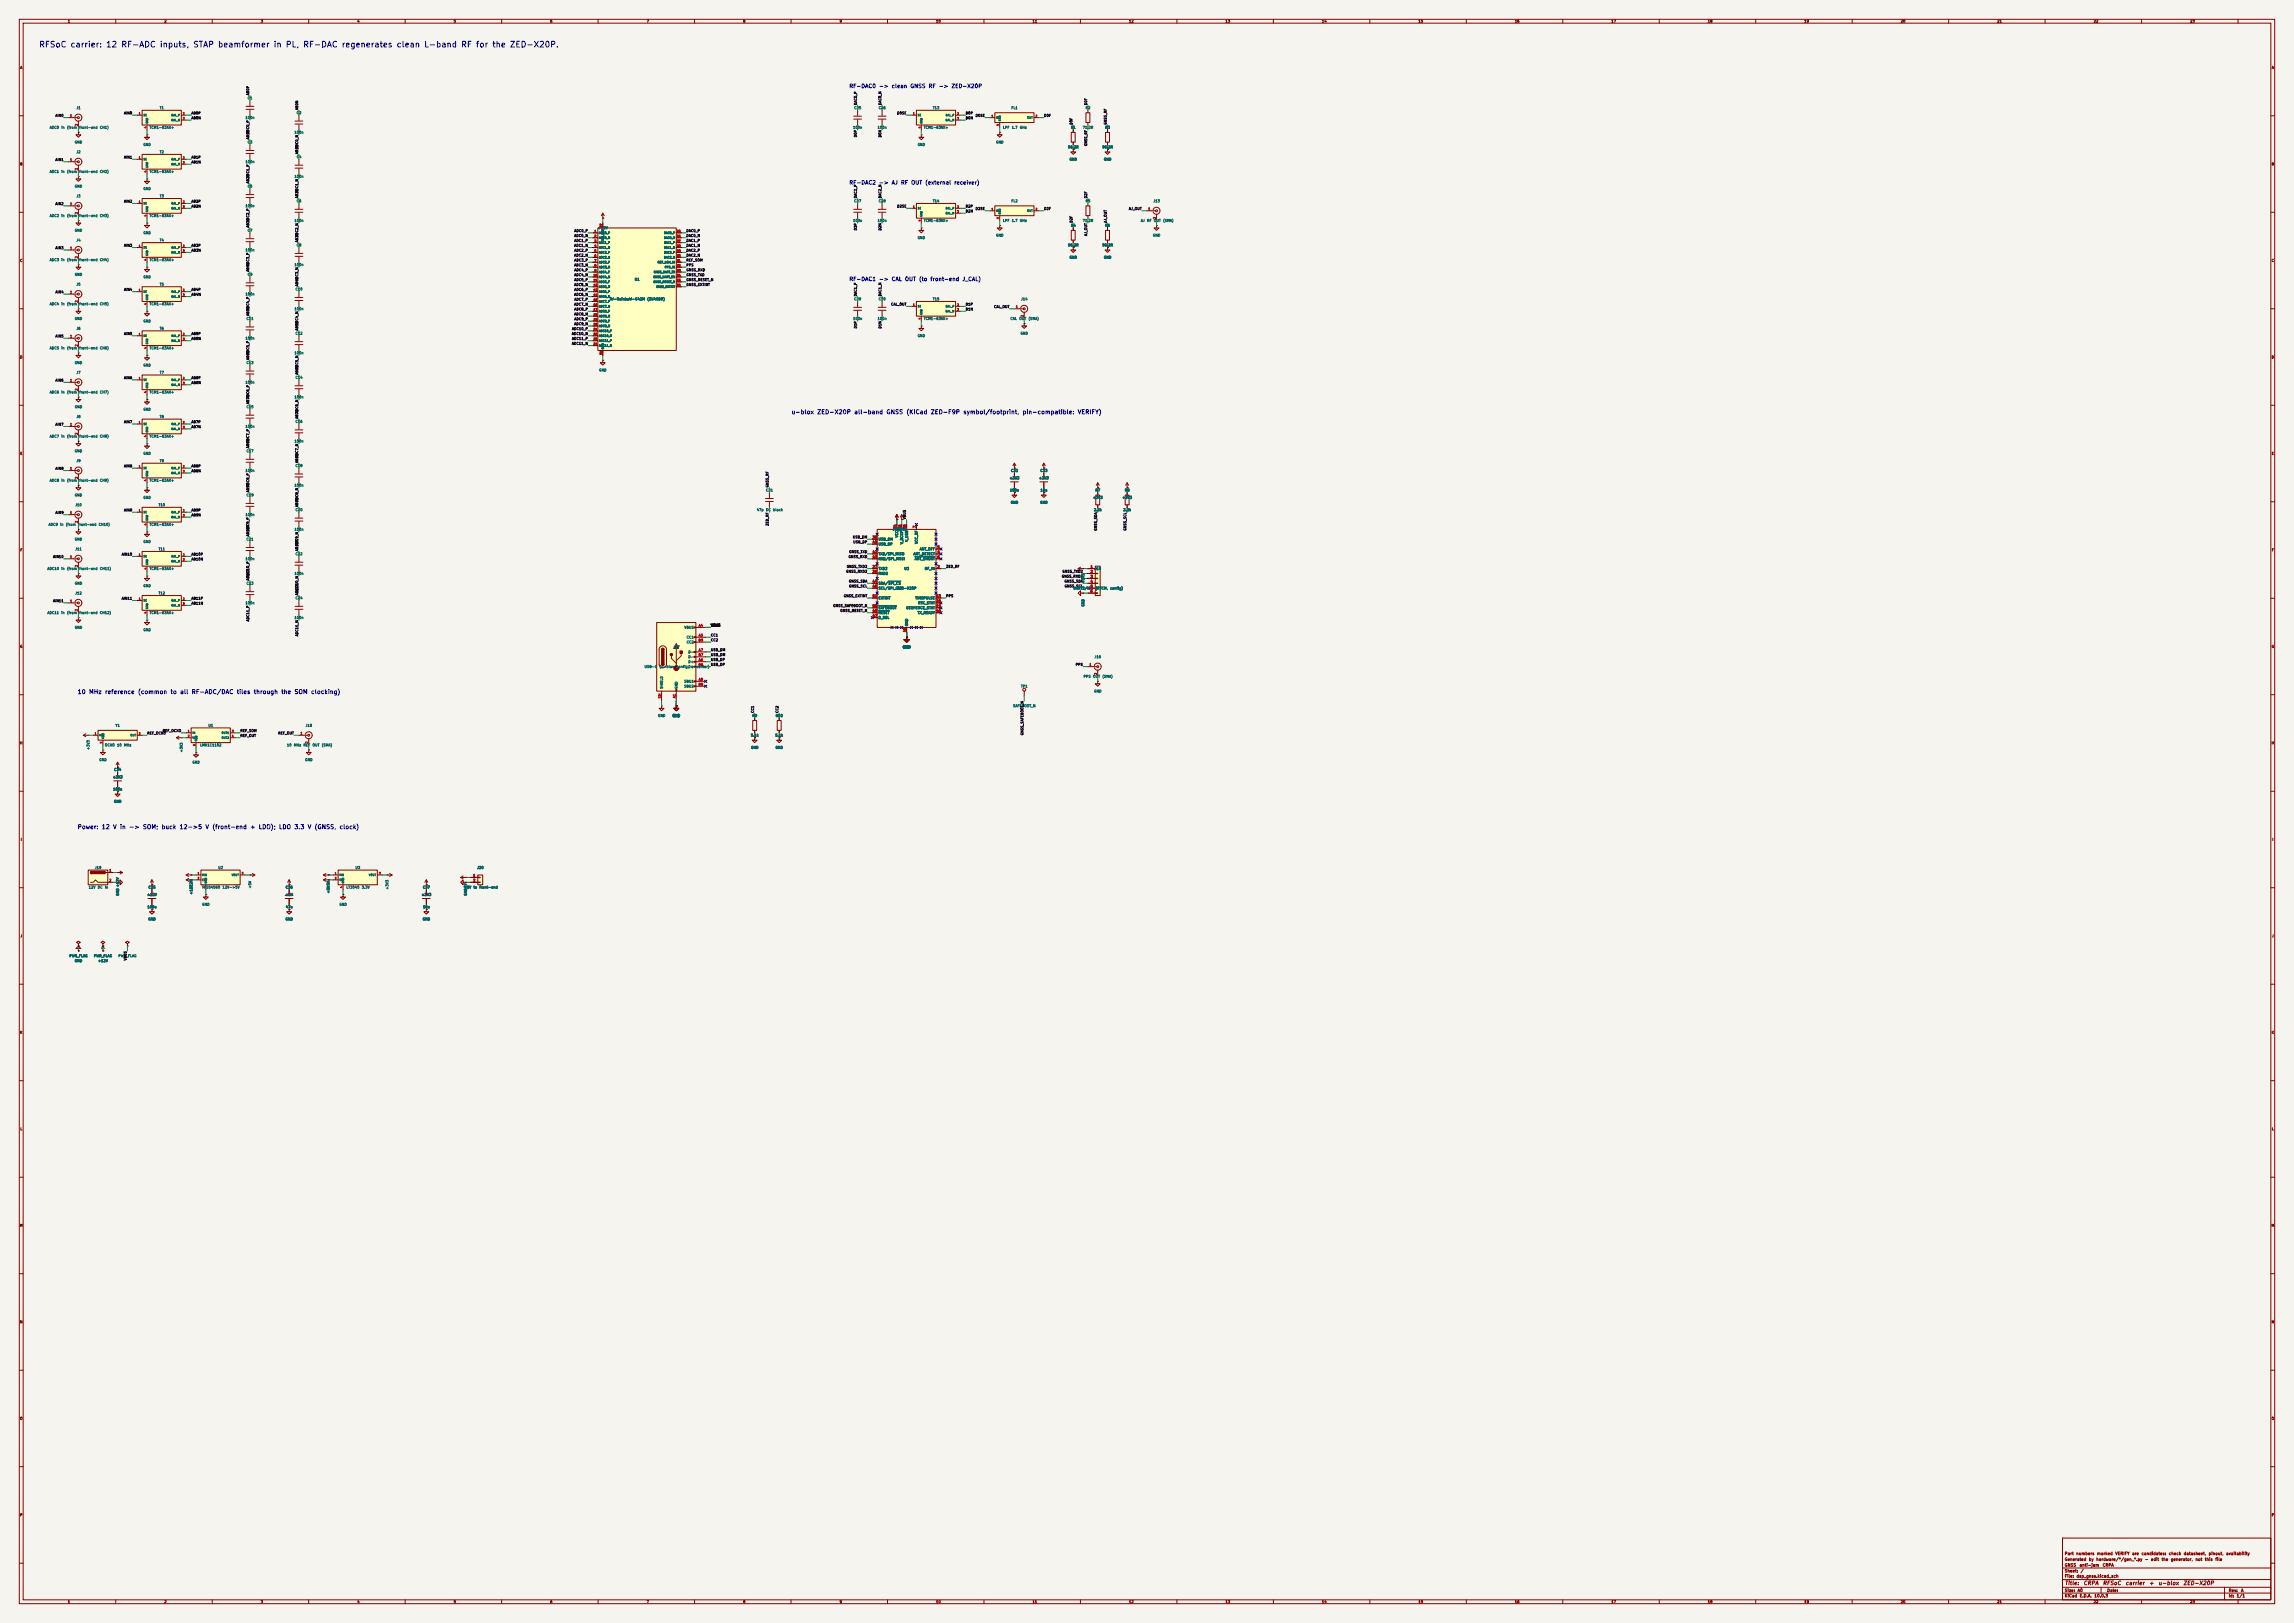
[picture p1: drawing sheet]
<svg xmlns="http://www.w3.org/2000/svg" width="1189mm" height="841mm" viewBox="0 0 1189 841" stroke-linecap="round" stroke-linejoin="round" font-family="sans-serif">
<defs><g id="words">
<text font-size="3" fill="#0000c2" x="20" y="25">RFSoC carrier: 12 RF-ADC inputs, STAP beamformer in PL, RF-DAC regenerates clean L-band RF for the ZED-X20P.</text>
<g font-size="2.2" fill="#0000c2">
<text x="410" y="215">u-blox ZED-X20P all-band GNSS (KiCad ZED-F9P symbol/footprint, pin-compatible: VERIFY)</text>
<text x="40" y="360">10 MHz reference (common to all RF-ADC/DAC tiles through the SOM clocking)</text>
<text x="40" y="430">Power: 12 V in -&gt; SOM; buck 12-&gt;5 V (front-end + LDO); LDO 3.3 V (GNSS, clock)</text>
</g>
<g font-size="2" fill="#0000c2">
<text x="440" y="46">RF-DAC0 -&gt; clean GNSS RF -&gt; ZED-X20P</text>
<text x="440" y="96">RF-DAC2 -&gt; AJ RF OUT (external receiver)</text>
<text x="440" y="146">RF-DAC1 -&gt; CAL OUT (to front-end J_CAL)</text>
</g>
<g font-size="2" fill="#840000">
<text x="1070" y="822">Title:</text>
<text x="1080" y="822">CRPA</text>
<text x="1090" y="822">RFSoC</text>
<text x="1101" y="822">carrier</text>
<text x="1114" y="822">+</text>
<text x="1118" y="822">u-blox</text>
<text x="1131" y="822">ZED-X20P</text>
</g>
<g font-size="1.5" fill="#840000">
<text x="1070" y="809">Generated</text>
<text x="1070" y="806">Part</text>
<text x="1076" y="806">numbers</text>
<text x="1083" y="809">by</text>
<text x="1086" y="809">hardware/*/gen_*.py</text>
<text x="1087" y="806">marked</text>
<text x="1096" y="806">VERIFY</text>
<text x="1105" y="806">are</text>
<text x="1110" y="806">candidates:</text>
<text x="1112" y="809">-</text>
<text x="1115" y="809">edit</text>
<text x="1120" y="809">the</text>
<text x="1124" y="806">check</text>
<text x="1125" y="809">generator,</text>
<text x="1132" y="806">datasheet,</text>
<text x="1138" y="809">not</text>
<text x="1143" y="809">this</text>
<text x="1145" y="806">pinout,</text>
<text x="1148" y="809">file</text>
<text x="1154" y="806">availability</text>
<text x="1070" y="815">Sheet:</text>
<text x="1070" y="812">GNSS</text>
<text x="1078" y="812">anti-jam</text>
<text x="1078" y="815">/</text>
<text x="1090" y="812">CRPA</text>
<text x="1070" y="818">File:</text>
<text x="1076" y="818">dsp_gnss.kicad_sch</text>
<text x="1070" y="825">Size:</text>
<text x="1077" y="825">A0</text>
<text x="1092" y="825">Date:</text>
<text x="1155" y="825">Rev:</text>
<text x="1161" y="825">A</text>
<text x="1070" y="828">KiCad</text>
<text x="1078" y="828">E.D.A.</text>
<text x="1085" y="828">10.0.3</text>
<text x="1155" y="828">Id:</text>
<text x="1159" y="828">1/1</text>
</g>
<g font-size="1.3" fill="#840000">
<text x="35" y="12">1</text>
<text x="85" y="12">2</text>
<text x="135" y="12">3</text>
<text x="185" y="12">4</text>
<text x="235" y="12">5</text>
<text x="285" y="12">6</text>
<text x="335" y="12">7</text>
<text x="385" y="12">8</text>
<text x="435" y="12">9</text>
<text x="485" y="12">10</text>
<text x="535" y="12">11</text>
<text x="585" y="12">12</text>
<text x="635" y="12">13</text>
<text x="685" y="12">14</text>
<text x="735" y="12">15</text>
<text x="785" y="12">16</text>
<text x="835" y="12">17</text>
<text x="885" y="12">18</text>
<text x="935" y="12">19</text>
<text x="985" y="12">20</text>
<text x="1035" y="12">21</text>
<text x="1085" y="12">22</text>
<text x="1135" y="12">23</text>
<text x="10" y="36">A</text>
<text x="1177" y="36">A</text>
<text x="10" y="86">B</text>
<text x="1177" y="86">B</text>
<text x="10" y="136">C</text>
<text x="1177" y="136">C</text>
<text x="10" y="186">D</text>
<text x="1177" y="186">D</text>
<text x="10" y="236">E</text>
<text x="1177" y="236">E</text>
<text x="10" y="286">F</text>
<text x="1177" y="286">F</text>
<text x="10" y="336">G</text>
<text x="1177" y="336">G</text>
<text x="10" y="386">H</text>
<text x="1177" y="386">H</text>
<text x="11" y="436">I</text>
<text x="1178" y="436">I</text>
<text x="10" y="486">J</text>
<text x="1177" y="486">J</text>
<text x="10" y="536">K</text>
<text x="1177" y="536">K</text>
<text x="10" y="586">L</text>
<text x="1177" y="586">L</text>
<text x="10" y="636">M</text>
<text x="1177" y="636">M</text>
<text x="10" y="686">N</text>
<text x="1177" y="686">N</text>
<text x="10" y="736">O</text>
<text x="1177" y="736">O</text>
<text x="10" y="786">P</text>
<text x="1177" y="786">P</text>
<text x="35" y="831">1</text>
<text x="85" y="831">2</text>
<text x="135" y="831">3</text>
<text x="185" y="831">4</text>
<text x="235" y="831">5</text>
<text x="285" y="831">6</text>
<text x="335" y="831">7</text>
<text x="385" y="831">8</text>
<text x="435" y="831">9</text>
<text x="485" y="831">10</text>
<text x="535" y="831">11</text>
<text x="585" y="831">12</text>
<text x="635" y="831">13</text>
<text x="685" y="831">14</text>
<text x="735" y="831">15</text>
<text x="785" y="831">16</text>
<text x="835" y="831">17</text>
<text x="885" y="831">18</text>
<text x="935" y="831">19</text>
<text x="985" y="831">20</text>
<text x="1035" y="831">21</text>
<text x="1085" y="831">22</text>
<text x="1135" y="831">23</text>
</g>
<g font-size="1.3" fill="#006464">
<text x="128" y="52">C1</text>
<text x="39" y="57">J1</text>
<text x="83" y="57">T1</text>
<text x="154" y="59">C2</text>
<text x="443" y="57">C25</text>
<text x="455" y="57">C26</text>
<text x="483" y="57">T13</text>
<text x="524" y="57">FL1</text>
<text x="563" y="57">R2</text>
<text x="127" y="62">100n</text>
<text x="26" y="67">ADC0</text>
<text x="32" y="67">in</text>
<text x="35" y="67">(from</text>
<text x="41" y="67">front-end</text>
<text x="52" y="67">CH1)</text>
<text x="77" y="67">TCM1-63AX+</text>
<text x="152" y="70">100n</text>
<text x="442" y="67">100n</text>
<text x="455" y="67">100n</text>
<text x="479" y="67">TCM1-63AX+</text>
<text x="520" y="67">LPF</text>
<text x="524" y="67">1.7</text>
<text x="528" y="67">GHz</text>
<text x="555" y="67">R1</text>
<text x="561" y="67">71.2R</text>
<text x="573" y="67">R3</text>
<text x="39" y="75">GND</text>
<text x="74" y="76">GND</text>
<text x="128" y="75">C3</text>
<text x="475" y="76">GND</text>
<text x="516" y="75">GND</text>
<text x="553" y="77">96.2R</text>
<text x="571" y="77">96.2R</text>
<text x="39" y="80">J2</text>
<text x="83" y="80">T2</text>
<text x="154" y="82">C4</text>
<text x="554" y="84">GND</text>
<text x="572" y="84">GND</text>
<text x="26" y="90">ADC1</text>
<text x="32" y="90">in</text>
<text x="35" y="90">(from</text>
<text x="41" y="90">front-end</text>
<text x="52" y="90">CH2)</text>
<text x="77" y="90">TCM1-63AX+</text>
<text x="127" y="85">100n</text>
<text x="152" y="92">100n</text>
<text x="39" y="97">GND</text>
<text x="74" y="99">GND</text>
<text x="128" y="97">C5</text>
<text x="39" y="103">J3</text>
<text x="83" y="103">T3</text>
<text x="127" y="108">100n</text>
<text x="154" y="105">C6</text>
<text x="443" y="105">C27</text>
<text x="455" y="105">C28</text>
<text x="483" y="105">T14</text>
<text x="524" y="105">FL2</text>
<text x="563" y="105">R5</text>
<text x="598" y="105">J13</text>
<text x="26" y="113">ADC2</text>
<text x="32" y="113">in</text>
<text x="35" y="113">(from</text>
<text x="41" y="113">front-end</text>
<text x="52" y="113">CH3)</text>
<text x="77" y="113">TCM1-63AX+</text>
<text x="152" y="115">100n</text>
<text x="310" y="119">+12V</text>
<text x="442" y="115">100n</text>
<text x="455" y="115">100n</text>
<text x="479" y="115">TCM1-63AX+</text>
<text x="520" y="115">LPF</text>
<text x="524" y="115">1.7</text>
<text x="528" y="115">GHz</text>
<text x="555" y="118">R4</text>
<text x="561" y="115">71.2R</text>
<text x="573" y="118">R6</text>
<text x="591" y="115">AJ</text>
<text x="594" y="115">RF</text>
<text x="598" y="115">OUT</text>
<text x="603" y="115">(SMA)</text>
<text x="39" y="120">GND</text>
<text x="39" y="125">J4</text>
<text x="74" y="122">GND</text>
<text x="83" y="125">T4</text>
<text x="128" y="120">C7</text>
<text x="475" y="124">GND</text>
<text x="516" y="123">GND</text>
<text x="597" y="123">GND</text>
<text x="127" y="131">100n</text>
<text x="154" y="128">C8</text>
<text x="553" y="128">96.2R</text>
<text x="571" y="128">96.2R</text>
<text x="26" y="136">ADC3</text>
<text x="32" y="136">in</text>
<text x="35" y="136">(from</text>
<text x="41" y="136">front-end</text>
<text x="52" y="136">CH4)</text>
<text x="77" y="136">TCM1-63AX+</text>
<text x="554" y="134">GND</text>
<text x="572" y="134">GND</text>
<text x="39" y="143">GND</text>
<text x="128" y="143">C9</text>
<text x="152" y="138">100n</text>
<text x="39" y="148">J5</text>
<text x="74" y="144">GND</text>
<text x="83" y="148">T5</text>
<text x="329" y="146">U1</text>
<text x="127" y="153">100n</text>
<text x="153" y="151">C10</text>
<text x="316" y="156">iW-RainboW-G42M</text>
<text x="335" y="156">(ZU49DR)</text>
<text x="443" y="156">C29</text>
<text x="455" y="156">C30</text>
<text x="483" y="156">T15</text>
<text x="529" y="156">J14</text>
<text x="26" y="158">ADC4</text>
<text x="32" y="158">in</text>
<text x="35" y="158">(from</text>
<text x="41" y="158">front-end</text>
<text x="52" y="158">CH5)</text>
<text x="77" y="158">TCM1-63AX+</text>
<text x="152" y="161">100n</text>
<text x="39" y="166">GND</text>
<text x="74" y="167">GND</text>
<text x="128" y="166">C11</text>
<text x="442" y="166">100n</text>
<text x="455" y="166">100n</text>
<text x="479" y="166">TCM1-63AX+</text>
<text x="524" y="166">CAL</text>
<text x="528" y="166">OUT</text>
<text x="533" y="166">(SMA)</text>
<text x="39" y="171">J6</text>
<text x="83" y="171">T6</text>
<text x="153" y="174">C12</text>
<text x="529" y="174">GND</text>
<text x="127" y="176">100n</text>
<text x="475" y="175">GND</text>
<text x="26" y="181">ADC5</text>
<text x="32" y="181">in</text>
<text x="35" y="181">(from</text>
<text x="41" y="181">front-end</text>
<text x="52" y="181">CH6)</text>
<text x="77" y="181">TCM1-63AX+</text>
<text x="152" y="184">100n</text>
<text x="39" y="189">GND</text>
<text x="74" y="190">GND</text>
<text x="128" y="189">C13</text>
<text x="39" y="194">J7</text>
<text x="83" y="194">T7</text>
<text x="153" y="197">C14</text>
<text x="310" y="193">GND</text>
<text x="127" y="199">100n</text>
<text x="26" y="204">ADC6</text>
<text x="32" y="204">in</text>
<text x="35" y="204">(from</text>
<text x="41" y="204">front-end</text>
<text x="52" y="204">CH7)</text>
<text x="77" y="204">TCM1-63AX+</text>
<text x="152" y="207">100n</text>
<text x="39" y="212">GND</text>
<text x="74" y="213">GND</text>
<text x="128" y="212">C15</text>
<text x="39" y="217">J8</text>
<text x="83" y="217">T8</text>
<text x="127" y="222">100n</text>
<text x="153" y="219">C16</text>
<text x="26" y="227">ADC7</text>
<text x="32" y="227">in</text>
<text x="35" y="227">(from</text>
<text x="41" y="227">front-end</text>
<text x="52" y="227">CH8)</text>
<text x="77" y="227">TCM1-63AX+</text>
<text x="152" y="230">100n</text>
<text x="39" y="235">GND</text>
<text x="39" y="240">J9</text>
<text x="74" y="236">GND</text>
<text x="83" y="240">T9</text>
<text x="128" y="235">C17</text>
<text x="127" y="245">100n</text>
<text x="153" y="242">C18</text>
<text x="524" y="245">C32</text>
<text x="539" y="245">C33</text>
<text x="26" y="250">ADC8</text>
<text x="32" y="250">in</text>
<text x="35" y="250">(from</text>
<text x="41" y="250">front-end</text>
<text x="52" y="250">CH9)</text>
<text x="77" y="250">TCM1-63AX+</text>
<text x="523" y="249">+3V3</text>
<text x="538" y="249">+3V3</text>
<text x="39" y="258">GND</text>
<text x="128" y="258">C19</text>
<text x="152" y="252">100n</text>
<text x="397" y="255">C31</text>
<text x="523" y="255">100n</text>
<text x="539" y="255">10u</text>
<text x="568" y="255">R7</text>
<text x="583" y="255">R8</text>
<text x="39" y="263">J10</text>
<text x="74" y="259">GND</text>
<text x="82" y="263">T10</text>
<text x="524" y="261">GND</text>
<text x="539" y="261">GND</text>
<text x="566" y="259">+3V3</text>
<text x="582" y="259">+3V3</text>
<text x="127" y="268">100n</text>
<text x="153" y="265">C20</text>
<text x="392" y="265">47p</text>
<text x="397" y="265">DC</text>
<text x="401" y="265">block</text>
<text x="567" y="265">2.2k</text>
<text x="582" y="265">2.2k</text>
<text x="25" y="273">ADC9</text>
<text x="31" y="273">in</text>
<text x="34" y="273">(from</text>
<text x="40" y="273">front-end</text>
<text x="51" y="273">CH10)</text>
<text x="77" y="273">TCM1-63AX+</text>
<text x="152" y="275">100n</text>
<text x="462" y="275">+3V3</text>
<text x="465" y="275">+3V3</text>
<text x="39" y="280">GND</text>
<text x="74" y="282">GND</text>
<text x="128" y="280">C21</text>
<text x="455" y="280">USB_DM</text>
<text x="466" y="279" transform="rotate(-90 466 279)">VCC</text>
<text x="471" y="281" transform="rotate(-90 471 281)">V_USB</text>
<text x="476" y="282" transform="rotate(-90 476 282)">VCC_RF</text>
<text x="39" y="285">J11</text>
<text x="82" y="285">T11</text>
<text x="153" y="288">C22</text>
<text x="455" y="283">USB_DP</text>
<text x="455" y="288">TXD/SPI_MISO</text>
<text x="468" y="282" transform="rotate(-90 468 282)">V_BCKP</text>
<text x="473" y="288">ANT_DETECT</text>
<text x="477" y="285">ANT_OFF</text>
<text x="127" y="291">100n</text>
<text x="455" y="291">RXD/SPI_MOSI</text>
<text x="474" y="291">ANT_SHORT</text>
<text x="24" y="296">ADC10</text>
<text x="32" y="296">in</text>
<text x="35" y="296">(from</text>
<text x="41" y="296">front-end</text>
<text x="52" y="296">CH11)</text>
<text x="77" y="296">TCM1-63AX+</text>
<text x="152" y="298">100n</text>
<text x="455" y="298">RXD2</text>
<text x="455" y="296">TXD2</text>
<text x="469" y="296">U2</text>
<text x="479" y="296">RF_IN</text>
<text x="567" y="296">J15</text>
<text x="39" y="303">GND</text>
<text x="74" y="305">GND</text>
<text x="128" y="303">C23</text>
<text x="455" y="303">SDA/SPI_CS</text>
<text x="455" y="306">SCL/SPI_CLK</text>
<text x="465" y="306">ZED-X20P</text>
<text x="556" y="306">UART2/I2C</text>
<text x="562" y="302" transform="rotate(-90 562 302)">+3V3</text>
<text x="568" y="306">(RTCM,</text>
<text x="575" y="306">config)</text>
<text x="39" y="308">J12</text>
<text x="82" y="308">T12</text>
<text x="153" y="311">C24</text>
<text x="455" y="311">EXTINT</text>
<text x="474" y="311">TIMEPULSE</text>
<text x="127" y="313">100n</text>
<text x="455" y="316">SAFEBOOT</text>
<text x="469" y="316">GEOFENCE_STAT</text>
<text x="476" y="313">RTK_STAT</text>
<text x="562" y="314" transform="rotate(-90 562 314)">GND</text>
<text x="24" y="318">ADC11</text>
<text x="32" y="318">in</text>
<text x="35" y="318">(from</text>
<text x="41" y="318">front-end</text>
<text x="52" y="318">CH12)</text>
<text x="77" y="318">TCM1-63AX+</text>
<text x="152" y="321">100n</text>
<text x="455" y="321">D_SEL</text>
<text x="455" y="318">RESET</text>
<text x="475" y="318">TX_READY</text>
<text x="39" y="326">GND</text>
<text x="74" y="327">GND</text>
<text x="355" y="326">VBUS</text>
<text x="471" y="325" transform="rotate(-90 471 325)">GND</text>
<text x="356" y="331">CC1</text>
<text x="356" y="334">CC2</text>
<text x="349" y="336">J17</text>
<text x="357" y="339">D-</text>
<text x="357" y="341">D-</text>
<text x="468" y="336">GND</text>
<text x="567" y="341">J16</text>
<text x="334" y="346">USB-C</text>
<text x="342" y="346">(u-blox</text>
<text x="350" y="346">config,D+</text>
<text x="357" y="344">D+</text>
<text x="358" y="346">u-center)</text>
<text x="561" y="351">PPS</text>
<text x="566" y="351">OUT</text>
<text x="571" y="351">(SMA)</text>
<text x="344" y="357" transform="rotate(-90 344 357)">SHIELD</text>
<text x="351" y="357" transform="rotate(-90 351 357)">GND</text>
<text x="354" y="354">SBU1</text>
<text x="354" y="357">SBU2</text>
<text x="529" y="357">TP1</text>
<text x="567" y="359">GND</text>
<text x="341" y="372">GND</text>
<text x="348" y="372">GND</text>
<text x="390" y="372">R9</text>
<text x="402" y="372">R10</text>
<text x="525" y="367">SAFEBOOT_N</text>
<text x="60" y="377">Y1</text>
<text x="108" y="377">U1</text>
<text x="158" y="377">J18</text>
<text x="389" y="382">5.1k</text>
<text x="402" y="382">5.1k</text>
<text x="47" y="389" transform="rotate(-90 47 389)">+3V3</text>
<text x="54" y="387">OCXO</text>
<text x="61" y="387">10</text>
<text x="64" y="387">MHz</text>
<text x="95" y="390" transform="rotate(-90 95 390)">+3V3</text>
<text x="104" y="387">LMK1C1102</text>
<text x="149" y="387">10</text>
<text x="152" y="387">MHz</text>
<text x="157" y="387">REF</text>
<text x="162" y="387">OUT</text>
<text x="167" y="387">(SMA)</text>
<text x="389" y="388">GND</text>
<text x="402" y="388">GND</text>
<text x="51" y="395">GND</text>
<text x="100" y="396">GND</text>
<text x="158" y="395">GND</text>
<text x="59" y="400">C34</text>
<text x="58" y="404">+3V3</text>
<text x="58" y="410">100n</text>
<text x="59" y="416">GND</text>
<text x="49" y="451">J19</text>
<text x="113" y="451">U2</text>
<text x="184" y="451">U3</text>
<text x="247" y="451">J20</text>
<text x="46" y="461">12V</text>
<text x="51" y="461">DC</text>
<text x="54" y="461">in</text>
<text x="77" y="461">C35</text>
<text x="100" y="461" transform="rotate(-90 100 461)">+12V</text>
<text x="104" y="461">TPS54560</text>
<text x="115" y="461">12V-&gt;5V</text>
<text x="131" y="461" transform="rotate(-90 131 461)">+5V</text>
<text x="148" y="461">C36</text>
<text x="171" y="461" transform="rotate(-90 171 461)">+5V</text>
<text x="179" y="461">LT3045</text>
<text x="187" y="461">3.3V</text>
<text x="202" y="461" transform="rotate(-90 202 461)">+3V3</text>
<text x="219" y="461">C37</text>
<text x="240" y="461">+5V</text>
<text x="242" y="462" transform="rotate(-90 242 462)">+5V</text>
<text x="245" y="461">to</text>
<text x="248" y="461">front-end</text>
<text x="62" y="464" transform="rotate(-90 62 464)">GND +12V</text>
<text x="76" y="465">+12V</text>
<text x="100" y="464" transform="rotate(-90 100 464)">+12V</text>
<text x="148" y="465">+5V</text>
<text x="171" y="463" transform="rotate(-90 171 463)">+5V</text>
<text x="218" y="465">+3V3</text>
<text x="242" y="464" transform="rotate(-90 242 464)">GND</text>
<text x="76" y="471">100u</text>
<text x="105" y="470">GND</text>
<text x="148" y="471">47u</text>
<text x="176" y="470">GND</text>
<text x="219" y="471">10u</text>
<text x="77" y="477">GND</text>
<text x="148" y="477">GND</text>
<text x="219" y="477">GND</text>
<text x="36" y="496">PWR_FLAG</text>
<text x="49" y="496">PWR_FLAG</text>
<text x="61" y="496">PWR_FLAG</text>
<text x="39" y="499">GND</text>
<text x="51" y="499">+12V</text>
</g>
<g font-size="1.3" fill="#0f0f0f">
<text x="129" y="50" transform="rotate(-90 129 50)">AB0P</text>
<text x="64" y="60">AIN0</text>
<text x="99" y="60">AB0P</text>
<text x="155" y="57" transform="rotate(-90 155 57)">AB0N</text>
<text x="444" y="55" transform="rotate(-90 444 55)">DAC0_P</text>
<text x="457" y="55" transform="rotate(-90 457 55)">DAC0_N</text>
<text x="465" y="60">D0SE</text>
<text x="500" y="60">D0P</text>
<text x="564" y="55" transform="rotate(-90 564 55)">D0F</text>
<text x="29" y="61">AIN0</text>
<text x="99" y="62">AB0N</text>
<text x="500" y="62">D0N</text>
<text x="505" y="61">D0SE</text>
<text x="541" y="61">D0F</text>
<text x="556" y="65" transform="rotate(-90 556 65)">D0F</text>
<text x="574" y="65" transform="rotate(-90 574 65)">GNSS_RF</text>
<text x="129" y="70" transform="rotate(-90 129 70)">ADC0_P</text>
<text x="444" y="71" transform="rotate(-90 444 71)">D0P</text>
<text x="457" y="71" transform="rotate(-90 457 71)">D0N</text>
<text x="129" y="72" transform="rotate(-90 129 72)">AB1P</text>
<text x="155" y="77" transform="rotate(-90 155 77)">ADC0_N</text>
<text x="564" y="76" transform="rotate(-90 564 76)">GNSS_RF</text>
<text x="29" y="84">AIN1</text>
<text x="64" y="82">AIN1</text>
<text x="99" y="82">AB1P</text>
<text x="155" y="80" transform="rotate(-90 155 80)">AB1N</text>
<text x="99" y="85">AB1N</text>
<text x="129" y="95" transform="rotate(-90 129 95)">AB2P</text>
<text x="129" y="92" transform="rotate(-90 129 92)">ADC1_P</text>
<text x="155" y="100" transform="rotate(-90 155 100)">ADC1_N</text>
<text x="29" y="107">AIN2</text>
<text x="64" y="105">AIN2</text>
<text x="99" y="105">AB2P</text>
<text x="99" y="108">AB2N</text>
<text x="155" y="103" transform="rotate(-90 155 103)">AB2N</text>
<text x="444" y="103" transform="rotate(-90 444 103)">DAC2_P</text>
<text x="457" y="103" transform="rotate(-90 457 103)">DAC2_N</text>
<text x="465" y="108">D2SE</text>
<text x="500" y="108">D2P</text>
<text x="564" y="103" transform="rotate(-90 564 103)">D2F</text>
<text x="500" y="110">D2N</text>
<text x="505" y="109">D2SE</text>
<text x="541" y="109">D2F</text>
<text x="585" y="109">AJ_OUT</text>
<text x="129" y="118" transform="rotate(-90 129 118)">AB3P</text>
<text x="129" y="115" transform="rotate(-90 129 115)">ADC2_P</text>
<text x="444" y="120" transform="rotate(-90 444 120)">D2P</text>
<text x="457" y="120" transform="rotate(-90 457 120)">D2N</text>
<text x="556" y="116" transform="rotate(-90 556 116)">D2F</text>
<text x="574" y="116" transform="rotate(-90 574 116)">AJ_OUT</text>
<text x="155" y="126" transform="rotate(-90 155 126)">AB3N</text>
<text x="155" y="123" transform="rotate(-90 155 123)">ADC2_N</text>
<text x="297" y="123">ADC0_N</text>
<text x="298" y="121">ADC0_P</text>
<text x="298" y="126">ADC1_P</text>
<text x="356" y="121">DAC0_P</text>
<text x="356" y="123">DAC0_N</text>
<text x="356" y="126">DAC1_P</text>
<text x="564" y="122" transform="rotate(-90 564 122)">AJ_OUT</text>
<text x="29" y="129">AIN3</text>
<text x="64" y="128">AIN3</text>
<text x="99" y="128">AB3P</text>
<text x="99" y="131">AB3N</text>
<text x="297" y="128">ADC1_N</text>
<text x="298" y="131">ADC2_P</text>
<text x="356" y="128">DAC1_N</text>
<text x="356" y="131">DAC2_P</text>
<text x="297" y="133">ADC2_N</text>
<text x="298" y="136">ADC3_P</text>
<text x="356" y="133">DAC2_N</text>
<text x="356" y="136">REF_SOM</text>
<text x="129" y="141" transform="rotate(-90 129 141)">AB4P</text>
<text x="129" y="138" transform="rotate(-90 129 138)">ADC3_P</text>
<text x="297" y="138">ADC3_N</text>
<text x="297" y="143">ADC4_N</text>
<text x="298" y="141">ADC4_P</text>
<text x="356" y="138">PPS</text>
<text x="356" y="141">GNSS_RXD</text>
<text x="356" y="143">GNSS_TXD</text>
<text x="155" y="149" transform="rotate(-90 155 149)">AB4N</text>
<text x="155" y="146" transform="rotate(-90 155 146)">ADC3_N</text>
<text x="297" y="148">ADC5_N</text>
<text x="298" y="146">ADC5_P</text>
<text x="356" y="146">GNSS_RESET_N</text>
<text x="356" y="148">GNSS_EXTINT</text>
<text x="29" y="152">AIN4</text>
<text x="64" y="151">AIN4</text>
<text x="99" y="151">AB4P</text>
<text x="99" y="154">AB4N</text>
<text x="297" y="154">ADC6_N</text>
<text x="298" y="151">ADC6_P</text>
<text x="444" y="154" transform="rotate(-90 444 154)">DAC1_P</text>
<text x="457" y="154" transform="rotate(-90 457 154)">DAC1_N</text>
<text x="129" y="161" transform="rotate(-90 129 161)">ADC4_P</text>
<text x="297" y="159">ADC7_N</text>
<text x="298" y="156">ADC7_P</text>
<text x="298" y="161">ADC8_P</text>
<text x="462" y="159">CAL_OUT</text>
<text x="500" y="161">D1N</text>
<text x="500" y="159">D1P</text>
<text x="515" y="160">CAL_OUT</text>
<text x="129" y="164" transform="rotate(-90 129 164)">AB5P</text>
<text x="297" y="164">ADC8_N</text>
<text x="298" y="166">ADC9_P</text>
<text x="64" y="174">AIN5</text>
<text x="99" y="174">AB5P</text>
<text x="155" y="171" transform="rotate(-90 155 171)">AB5N</text>
<text x="155" y="169" transform="rotate(-90 155 169)">ADC4_N</text>
<text x="296" y="174">ADC10_N</text>
<text x="296" y="171">ADC10_P</text>
<text x="297" y="169">ADC9_N</text>
<text x="444" y="170" transform="rotate(-90 444 170)">D1P</text>
<text x="457" y="170" transform="rotate(-90 457 170)">D1N</text>
<text x="29" y="175">AIN5</text>
<text x="99" y="176">AB5N</text>
<text x="296" y="179">ADC11_N</text>
<text x="296" y="176">ADC11_P</text>
<text x="129" y="184" transform="rotate(-90 129 184)">ADC5_P</text>
<text x="129" y="187" transform="rotate(-90 129 187)">AB6P</text>
<text x="155" y="191" transform="rotate(-90 155 191)">ADC5_N</text>
<text x="29" y="198">AIN6</text>
<text x="64" y="197">AIN6</text>
<text x="99" y="197">AB6P</text>
<text x="155" y="194" transform="rotate(-90 155 194)">AB6N</text>
<text x="99" y="199">AB6N</text>
<text x="129" y="210" transform="rotate(-90 129 210)">AB7P</text>
<text x="129" y="207" transform="rotate(-90 129 207)">ADC6_P</text>
<text x="155" y="214" transform="rotate(-90 155 214)">ADC6_N</text>
<text x="29" y="221">AIN7</text>
<text x="64" y="220">AIN7</text>
<text x="99" y="220">AB7P</text>
<text x="155" y="217" transform="rotate(-90 155 217)">AB7N</text>
<text x="99" y="222">AB7N</text>
<text x="129" y="232" transform="rotate(-90 129 232)">AB8P</text>
<text x="129" y="230" transform="rotate(-90 129 230)">ADC7_P</text>
<text x="155" y="237" transform="rotate(-90 155 237)">ADC7_N</text>
<text x="29" y="244">AIN8</text>
<text x="64" y="242">AIN8</text>
<text x="99" y="242">AB8P</text>
<text x="99" y="245">AB8N</text>
<text x="155" y="240" transform="rotate(-90 155 240)">AB8N</text>
<text x="129" y="255" transform="rotate(-90 129 255)">AB9P</text>
<text x="129" y="252" transform="rotate(-90 129 252)">ADC8_P</text>
<text x="399" y="253" transform="rotate(-90 399 253)">GNSS_RF</text>
<text x="155" y="263" transform="rotate(-90 155 263)">AB9N</text>
<text x="155" y="260" transform="rotate(-90 155 260)">ADC8_N</text>
<text x="29" y="267">AIN9</text>
<text x="64" y="265">AIN9</text>
<text x="99" y="265">AB9P</text>
<text x="99" y="268">AB9N</text>
<text x="470" y="269" transform="rotate(-90 470 269)">VBUS</text>
<text x="129" y="275" transform="rotate(-90 129 275)">ADC9_P</text>
<text x="399" y="273" transform="rotate(-90 399 273)">ZED_RF</text>
<text x="569" y="275" transform="rotate(-90 569 275)">GNSS_SDA</text>
<text x="584" y="275" transform="rotate(-90 584 275)">GNSS_SCL</text>
<text x="129" y="278" transform="rotate(-90 129 278)">AB10P</text>
<text x="442" y="279">USB_DM</text>
<text x="442" y="282">USB_DP</text>
<text x="155" y="286" transform="rotate(-90 155 286)">AB10N</text>
<text x="155" y="283" transform="rotate(-90 155 283)">ADC9_N</text>
<text x="440" y="287">GNSS_TXD</text>
<text x="27" y="289">AIN10</text>
<text x="63" y="288">AIN10</text>
<text x="99" y="291">AB10N</text>
<text x="99" y="288">AB10P</text>
<text x="440" y="289">GNSS_RXD</text>
<text x="129" y="299" transform="rotate(-90 129 299)">ADC10_P</text>
<text x="438" y="297">GNSS_RXD2</text>
<text x="439" y="295">GNSS_TXD2</text>
<text x="490" y="295">ZED_RF</text>
<text x="550" y="300">GNSS_RXD2</text>
<text x="550" y="297">GNSS_TXD2</text>
<text x="129" y="301" transform="rotate(-90 129 301)">AB11P</text>
<text x="440" y="302">GNSS_SDA</text>
<text x="440" y="305">GNSS_SCL</text>
<text x="552" y="302">GNSS_SDA</text>
<text x="552" y="305">GNSS_SCL</text>
<text x="63" y="311">AIN11</text>
<text x="99" y="311">AB11P</text>
<text x="155" y="309" transform="rotate(-90 155 309)">AB11N</text>
<text x="155" y="307" transform="rotate(-90 155 307)">ADC10_N</text>
<text x="437" y="310">GNSS_EXTINT</text>
<text x="490" y="310">PPS</text>
<text x="27" y="312">AIN11</text>
<text x="99" y="314">AB11N</text>
<text x="432" y="315">GNSS_SAFEBOOT_N</text>
<text x="435" y="317">GNSS_RESET_N</text>
<text x="129" y="322" transform="rotate(-90 129 322)">ADC11_P</text>
<text x="155" y="330" transform="rotate(-90 155 330)">ADC11_N</text>
<text x="368" y="325">VBUS</text>
<text x="368" y="333">CC2</text>
<text x="368" y="330">CC1</text>
<text x="368" y="340">USB_DM</text>
<text x="368" y="338">USB_DM</text>
<text x="368" y="343">USB_DP</text>
<text x="368" y="345">USB_DP</text>
<text x="557" y="345">PPS</text>
<text x="391" y="370" transform="rotate(-90 391 370)">CC1</text>
<text x="404" y="370" transform="rotate(-90 404 370)">CC2</text>
<text x="76" y="381">REF_OCXO</text>
<text x="84" y="380">REF_OCXO</text>
<text x="124" y="382">REF_OUT</text>
<text x="124" y="380">REF_SOM</text>
<text x="144" y="381">REF_OUT</text>
<text x="531" y="381" transform="rotate(-90 531 381)">GNSS_SAFEBOOT_N</text>
<text x="66" y="498" transform="rotate(-90 66 498)">VBUS</text>
</g>
<g font-size="1.3" fill="#a90000">
<text x="36" y="61">1</text>
<text x="41" y="65" transform="rotate(-90 41 65)">2</text>
<text x="36" y="84">1</text>
<text x="41" y="88" transform="rotate(-90 41 88)">2</text>
<text x="36" y="107">1</text>
<text x="41" y="111" transform="rotate(-90 41 111)">2</text>
<text x="595" y="109">1</text>
<text x="599" y="114" transform="rotate(-90 599 114)">2</text>
<text x="36" y="130">1</text>
<text x="41" y="134" transform="rotate(-90 41 134)">2</text>
<text x="36" y="152">1</text>
<text x="41" y="157" transform="rotate(-90 41 157)">2</text>
<text x="526" y="160">1</text>
<text x="531" y="165" transform="rotate(-90 531 165)">2</text>
<text x="36" y="175">1</text>
<text x="41" y="180" transform="rotate(-90 41 180)">2</text>
<text x="36" y="198">1</text>
<text x="41" y="203" transform="rotate(-90 41 203)">2</text>
<text x="36" y="221">1</text>
<text x="41" y="225" transform="rotate(-90 41 225)">2</text>
<text x="36" y="244">1</text>
<text x="41" y="248" transform="rotate(-90 41 248)">2</text>
<text x="36" y="267">1</text>
<text x="41" y="271" transform="rotate(-90 41 271)">2</text>
<text x="465" y="274" transform="rotate(-90 465 274)">34</text>
<text x="467" y="274" transform="rotate(-90 467 274)">36</text>
<text x="470" y="274" transform="rotate(-90 470 274)">38</text>
<text x="475" y="274" transform="rotate(-90 475 274)">7</text>
<text x="452" y="279">39</text>
<text x="452" y="282">40</text>
<text x="452" y="287">42</text>
<text x="486" y="287">4</text>
<text x="486" y="284">5</text>
<text x="36" y="290">1</text>
<text x="452" y="290">43</text>
<text x="486" y="290">6</text>
<text x="41" y="294" transform="rotate(-90 41 294)">2</text>
<text x="452" y="297">26</text>
<text x="452" y="295">27</text>
<text x="486" y="295">2</text>
<text x="565" y="295">1</text>
<text x="565" y="297">2</text>
<text x="565" y="300">3</text>
<text x="452" y="302">44</text>
<text x="452" y="305">45</text>
<text x="565" y="302">4</text>
<text x="565" y="305">5</text>
<text x="452" y="310">51</text>
<text x="485" y="310">53</text>
<text x="565" y="307">6</text>
<text x="36" y="312">1</text>
<text x="41" y="317" transform="rotate(-90 41 317)">2</text>
<text x="452" y="317">49</text>
<text x="452" y="315">50</text>
<text x="485" y="315">19</text>
<text x="485" y="312">20</text>
<text x="485" y="317">46</text>
<text x="452" y="320">47</text>
<text x="362" y="325">A4</text>
<text x="470" y="328" transform="rotate(-90 470 328)">48</text>
<text x="362" y="333">B5</text>
<text x="362" y="330">A5</text>
<text x="362" y="340">B7</text>
<text x="362" y="338">A7</text>
<text x="362" y="345">B6</text>
<text x="362" y="343">A6</text>
<text x="564" y="345">1</text>
<text x="362" y="353">A8</text>
<text x="569" y="350" transform="rotate(-90 569 350)">2</text>
<text x="362" y="356">B8</text>
<text x="343" y="362" transform="rotate(-90 343 362)">SH</text>
<text x="350" y="362" transform="rotate(-90 350 362)">A1</text>
<text x="156" y="381">1</text>
<text x="160" y="386" transform="rotate(-90 160 386)">2</text>
<text x="56" y="452">1</text>
<text x="245" y="455">1</text>
<text x="56" y="457">2</text>
<text x="245" y="457">2</text>
</g>
<g font-size="1" fill="#a90000">
<text x="72" y="60">1</text>
<text x="95" y="60">2</text>
<text x="473" y="60">1</text>
<text x="496" y="60">2</text>
<text x="95" y="62">3</text>
<text x="496" y="62">3</text>
<text x="514" y="61">1</text>
<text x="518" y="65" transform="rotate(-90 518 65)">3</text>
<text x="537" y="61">2</text>
<text x="76" y="67" transform="rotate(-90 76 67)">4</text>
<text x="477" y="67" transform="rotate(-90 477 67)">4</text>
<text x="72" y="82">1</text>
<text x="95" y="82">2</text>
<text x="76" y="90" transform="rotate(-90 76 90)">4</text>
<text x="95" y="85">3</text>
<text x="72" y="105">1</text>
<text x="95" y="105">2</text>
<text x="95" y="108">3</text>
<text x="473" y="108">1</text>
<text x="496" y="108">2</text>
<text x="76" y="112" transform="rotate(-90 76 112)">4</text>
<text x="496" y="110">3</text>
<text x="514" y="109">1</text>
<text x="518" y="114" transform="rotate(-90 518 114)">3</text>
<text x="537" y="109">2</text>
<text x="312" y="118" transform="rotate(-90 312 118)">37</text>
<text x="477" y="115" transform="rotate(-90 477 115)">4</text>
<text x="308" y="121">1</text>
<text x="308" y="123">2</text>
<text x="308" y="126">3</text>
<text x="351" y="121">25</text>
<text x="351" y="123">26</text>
<text x="351" y="126">27</text>
<text x="72" y="128">1</text>
<text x="95" y="128">2</text>
<text x="95" y="131">3</text>
<text x="308" y="128">4</text>
<text x="308" y="131">5</text>
<text x="351" y="128">28</text>
<text x="351" y="131">29</text>
<text x="76" y="135" transform="rotate(-90 76 135)">4</text>
<text x="308" y="133">6</text>
<text x="308" y="136">7</text>
<text x="351" y="133">30</text>
<text x="351" y="136">31</text>
<text x="308" y="143">10</text>
<text x="308" y="138">8</text>
<text x="308" y="141">9</text>
<text x="351" y="138">32</text>
<text x="351" y="141">33</text>
<text x="351" y="143">34</text>
<text x="308" y="146">11</text>
<text x="308" y="149">12</text>
<text x="351" y="146">35</text>
<text x="351" y="149">36</text>
<text x="72" y="151">1</text>
<text x="95" y="151">2</text>
<text x="95" y="154">3</text>
<text x="308" y="151">13</text>
<text x="308" y="154">14</text>
<text x="76" y="158" transform="rotate(-90 76 158)">4</text>
<text x="308" y="156">15</text>
<text x="308" y="159">16</text>
<text x="308" y="161">17</text>
<text x="473" y="159">1</text>
<text x="496" y="159">2</text>
<text x="496" y="161">3</text>
<text x="308" y="164">18</text>
<text x="308" y="166">19</text>
<text x="477" y="166" transform="rotate(-90 477 166)">4</text>
<text x="72" y="174">1</text>
<text x="95" y="174">2</text>
<text x="308" y="169">20</text>
<text x="308" y="171">21</text>
<text x="308" y="174">22</text>
<text x="95" y="176">3</text>
<text x="308" y="176">23</text>
<text x="308" y="179">24</text>
<text x="76" y="181" transform="rotate(-90 76 181)">4</text>
<text x="312" y="184" transform="rotate(-90 312 184)">38</text>
<text x="72" y="197">1</text>
<text x="95" y="197">2</text>
<text x="76" y="204" transform="rotate(-90 76 204)">4</text>
<text x="95" y="199">3</text>
<text x="72" y="220">1</text>
<text x="95" y="220">2</text>
<text x="76" y="227" transform="rotate(-90 76 227)">4</text>
<text x="95" y="222">3</text>
<text x="72" y="242">1</text>
<text x="95" y="242">2</text>
<text x="95" y="245">3</text>
<text x="76" y="250" transform="rotate(-90 76 250)">4</text>
<text x="72" y="265">1</text>
<text x="95" y="265">2</text>
<text x="95" y="268">3</text>
<text x="76" y="272" transform="rotate(-90 76 272)">4</text>
<text x="72" y="288">1</text>
<text x="95" y="288">2</text>
<text x="95" y="291">3</text>
<text x="76" y="295" transform="rotate(-90 76 295)">4</text>
<text x="72" y="311">1</text>
<text x="95" y="311">2</text>
<text x="95" y="314">3</text>
<text x="76" y="318" transform="rotate(-90 76 318)">4</text>
<text x="49" y="381">1</text>
<text x="72" y="381">2</text>
<text x="97" y="380">1</text>
<text x="97" y="382">2</text>
<text x="120" y="380">3</text>
<text x="120" y="382">4</text>
<text x="53" y="385" transform="rotate(-90 53 385)">3</text>
<text x="102" y="387" transform="rotate(-90 102 387)">5</text>
<text x="102" y="453">1</text>
<text x="102" y="456">2</text>
<text x="125" y="453">3</text>
<text x="173" y="453">1</text>
<text x="173" y="456">2</text>
<text x="196" y="453">3</text>
<text x="107" y="460" transform="rotate(-90 107 460)">4</text>
<text x="178" y="460" transform="rotate(-90 178 460)">4</text>
</g>
<g font-size="1" fill="#006464">
<text x="74" y="60">SE</text>
<text x="77" y="64" transform="rotate(-90 77 64)">GND</text>
<text x="89" y="63">BAL_N</text>
<text x="89" y="60">BAL_P</text>
<text x="475" y="60">SE</text>
<text x="478" y="64" transform="rotate(-90 478 64)">GND</text>
<text x="490" y="63">BAL_N</text>
<text x="490" y="60">BAL_P</text>
<text x="516" y="62">IN</text>
<text x="519" y="63" transform="rotate(-90 519 63)">GND</text>
<text x="532" y="62">OUT</text>
<text x="74" y="83">SE</text>
<text x="89" y="83">BAL_P</text>
<text x="77" y="87" transform="rotate(-90 77 87)">GND</text>
<text x="89" y="86">BAL_N</text>
<text x="74" y="106">SE</text>
<text x="89" y="106">BAL_P</text>
<text x="77" y="110" transform="rotate(-90 77 110)">GND</text>
<text x="89" y="109">BAL_N</text>
<text x="475" y="109">SE</text>
<text x="478" y="113" transform="rotate(-90 478 113)">GND</text>
<text x="490" y="111">BAL_N</text>
<text x="490" y="109">BAL_P</text>
<text x="516" y="110">IN</text>
<text x="519" y="111" transform="rotate(-90 519 111)">GND</text>
<text x="532" y="110">OUT</text>
<text x="310" y="121">ADC0_P</text>
<text x="310" y="124">ADC0_N</text>
<text x="313" y="125" transform="rotate(-90 313 125)">VIN_12V</text>
<text x="344" y="124">DAC0_N</text>
<text x="344" y="121">DAC0_P</text>
<text x="74" y="129">SE</text>
<text x="89" y="132">BAL_N</text>
<text x="89" y="129">BAL_P</text>
<text x="310" y="127">ADC1_P</text>
<text x="310" y="129">ADC1_N</text>
<text x="310" y="132">ADC2_P</text>
<text x="344" y="129">DAC1_N</text>
<text x="344" y="127">DAC1_P</text>
<text x="344" y="132">DAC2_P</text>
<text x="77" y="133" transform="rotate(-90 77 133)">GND</text>
<text x="310" y="134">ADC2_N</text>
<text x="310" y="137">ADC3_P</text>
<text x="341" y="137">REF_10M_IN</text>
<text x="344" y="134">DAC2_N</text>
<text x="310" y="139">ADC3_N</text>
<text x="310" y="142">ADC4_P</text>
<text x="339" y="142">GNSS_UART_TX</text>
<text x="344" y="139">PPS_IN</text>
<text x="310" y="144">ADC4_N</text>
<text x="310" y="147">ADC5_P</text>
<text x="310" y="149">ADC5_N</text>
<text x="338" y="144">GNSS_UART_RX</text>
<text x="339" y="147">GNSS_RESET_N</text>
<text x="340" y="149">GNSS_EXTINT</text>
<text x="74" y="152">SE</text>
<text x="77" y="156" transform="rotate(-90 77 156)">GND</text>
<text x="89" y="154">BAL_N</text>
<text x="89" y="152">BAL_P</text>
<text x="310" y="152">ADC6_P</text>
<text x="310" y="154">ADC6_N</text>
<text x="310" y="157">ADC7_P</text>
<text x="310" y="160">ADC7_N</text>
<text x="475" y="160">SE</text>
<text x="490" y="160">BAL_P</text>
<text x="310" y="162">ADC8_P</text>
<text x="310" y="165">ADC8_N</text>
<text x="310" y="167">ADC9_P</text>
<text x="478" y="163" transform="rotate(-90 478 163)">GND</text>
<text x="490" y="162">BAL_N</text>
<text x="310" y="170">ADC9_N</text>
<text x="310" y="172">ADC10_P</text>
<text x="74" y="175">SE</text>
<text x="77" y="179" transform="rotate(-90 77 179)">GND</text>
<text x="89" y="177">BAL_N</text>
<text x="89" y="175">BAL_P</text>
<text x="310" y="175">ADC10_N</text>
<text x="310" y="177">ADC11_P</text>
<text x="310" y="180">ADC11_N</text>
<text x="313" y="181" transform="rotate(-90 313 181)">GND</text>
<text x="74" y="198">SE</text>
<text x="89" y="198">BAL_P</text>
<text x="77" y="201" transform="rotate(-90 77 201)">GND</text>
<text x="89" y="200">BAL_N</text>
<text x="74" y="220">SE</text>
<text x="89" y="220">BAL_P</text>
<text x="77" y="224" transform="rotate(-90 77 224)">GND</text>
<text x="89" y="223">BAL_N</text>
<text x="74" y="243">SE</text>
<text x="89" y="246">BAL_N</text>
<text x="89" y="243">BAL_P</text>
<text x="77" y="247" transform="rotate(-90 77 247)">GND</text>
<text x="74" y="266">SE</text>
<text x="89" y="269">BAL_N</text>
<text x="89" y="266">BAL_P</text>
<text x="77" y="270" transform="rotate(-90 77 270)">GND</text>
<text x="74" y="289">SE</text>
<text x="77" y="293" transform="rotate(-90 77 293)">GND</text>
<text x="89" y="292">BAL_N</text>
<text x="89" y="289">BAL_P</text>
<text x="74" y="312">SE</text>
<text x="89" y="312">BAL_P</text>
<text x="77" y="316" transform="rotate(-90 77 316)">GND</text>
<text x="89" y="314">BAL_N</text>
<text x="51" y="382">VCC</text>
<text x="54" y="383" transform="rotate(-90 54 383)">GND</text>
<text x="67" y="382">OUT</text>
<text x="100" y="381">IN</text>
<text x="100" y="383">VCC</text>
<text x="115" y="381">OUT1</text>
<text x="115" y="383">OUT2</text>
<text x="102" y="384" transform="rotate(-90 102 384)">GND</text>
<text x="105" y="454">VIN</text>
<text x="120" y="454">VOUT</text>
<text x="176" y="454">VIN</text>
<text x="191" y="454">VOUT</text>
<text x="105" y="457">EN</text>
<text x="107" y="458" transform="rotate(-90 107 458)">GND</text>
<text x="176" y="457">EN</text>
<text x="179" y="458" transform="rotate(-90 179 458)">GND</text>
</g>
</g></defs>
<path d="M0 0h1189v841h-1189z" fill="#f5f4ef" stroke="#f5f4ef" stroke-width=".52"/>
<g fill="none" stroke="#840000" stroke-width=".52">
<path d="M10 10h1169v821h-1169zM12 12h1165v817h-1165zM60 10v2M110 10v2M160 10v2M210 10v2M260 10v2M310 10v2M360 10v2M410 10v2M460 10v2M510 10v2"/>
<path d="M560 10v2M610 10v2M660 10v2M710 10v2M760 10v2M810 10v2M860 10v2M910 10v2M960 10v2M1010 10v2M1060 10v2M1110 10v2"/>
<path d="M1160 10v2M10 60h2M1177 60h2M10 110h2M1177 110h2M10 160h2M1177 160h2M36 175h4M39 175l1-1 1-1 1 1v1v2h-1h-1l-1-1M41 177v3M36 198h4M39 198l1-1 1-1 1 1v1v1l-1 1h-1l-1-1"/>
<path d="M41 183v1h1l-1 1-2-1h2M41 183h.1M41 200v3M10 210h2M1177 210h2M10 260h2M524 248h4M524 250h4M526 245v3M526 250v3M1177 260h2M559 295h1"/>
<path d="M559 295h2M560 294l-1 1M561 295h.1M10 310h2M1177 310h2M10 360h2M1177 360h2M10 410h2M1177 410h2M10 460h2M1177 460h2M10 510h2"/>
<path d="M1177 510h2M10 560h2M1177 560h2M10 610h2M1177 610h2M10 660h2M1177 660h2M10 710h2M1177 710h2M10 760h2M1177 760h2M1069 797h108v32h-108z"/>
<path d="M10 810h2M1069 818h108M1069 812h108M1177 810h2M60 829v2M110 829v2M160 829v2M210 829v2M260 829v2M310 829v2M360 829v2M410 829v2"/>
<path d="M460 829v2M510 829v2M560 829v2M610 829v2M660 829v2M710 829v2M760 829v2M810 829v2M860 829v2M910 829v2M960 829v2M1010 829v2"/>
<path d="M1060 829v2M1069 825h108M1069 822h108M1089 822v3M1110 829v2M1153 822v7M1160 829v2"/>
<circle cx="41" cy="175" r=".5"/>
<circle cx="41" cy="198" r=".5"/>
</g>
<path d="M74 149h20v7h-20z" fill="#ffffc2"/>
<path d="M71 151h3M74 149h20v7h-20zM76 156v3M94 151h3M94 154h3M76 161v2h1l-1 1-1-1h1M76 161h.1" fill="none" stroke="#840000" stroke-width=".52"/>
<path d="M74 171h20v8h-20z" fill="#ffffc2"/>
<g fill="none" stroke="#840000" stroke-width=".52">
<path d="M71 174h3M74 171h20v8h-20zM76 179v3M94 174h3M94 177h3M76 184v1h1l-1 2-1-2h1M76 184h.1M351 366v1h1l-1 1-2-1h2M351 366h.1M168 453l1 1M168 453h2M168 456l1 1"/>
<path d="M168 456h2M169 453h-1M169 455l-1 1M170 453h.1M170 456h.1M221 458h.1M221 456l-1 1M221 456l1 1M221 456v2M148 464h4M148 466h4M150 461v3"/>
<path d="M150 466v3M178 464v1h1l-1 1-1-1h1M178 464h.1"/>
</g>
<path d="M74 194h20v8h-20z" fill="#ffffc2"/>
<path d="M71 197h3M74 194h20v8h-20zM94 197h3M94 199h3M76 202v2M351 366v1h1l-1 1-2-1h2M351 366h.1" fill="none" stroke="#840000" stroke-width=".52"/>
<path d="M175 451h21v7h-21z" fill="#ffffc2"/>
<path d="M160 389v1h1l-1 1-1-1h1M160 389h.1M173 453h2M173 456h2M175 451h21v7h-21zM178 458v3M196 453h2" fill="none" stroke="#840000" stroke-width=".52"/>
<path d="M74 240h20v8h-20z" fill="#ffffc2"/>
<g fill="none" stroke="#840000" stroke-width=".52">
<path d="M71 243h3M74 240h20v8h-20zM76 248v2M94 243h3M94 245h3M343 366v1h1l-1 1-1-1h1M343 366h.1M351 366v1h1l-1 1-2-1h2M351 366h.1M390 373h2v5h-2zM391 372v1M391 378v2"/>
<path d="M403 373h2v5h-2zM404 372v1M404 378v2M391 382v2h1l-1 1-1-1h1M391 382h.1M404 382v2h1l-1 1-1-1h1M404 382h.1"/>
</g>
<path d="M248 453h2v5h-2z" fill="#ffffc2"/>
<path d="M239 455h2M239 455h1M240 457v-1l-1 1 1 1v-1h1M240 454l-1 1M241 455h.1M241 457h.1M244 455h4M244 457h4M248 453h2v5h-2zM248 455h1zM248 457h1z" fill="none" stroke="#840000" stroke-width=".52"/>
<path d="M455 274h30v51h-30z" fill="#ffffc2"/>
<g fill="none" stroke="#840000" stroke-width=".52">
<path d="M452 279h3M455 274h30v51h-30zM465 272v2M467 272v2M470 272v2M475 272v2M452 295h3M452 287h3M452 290h3M452 297h3M452 282h3M485 295h3"/>
<path d="M485 287h3M485 284h3M485 290h3M452 315h3M452 302h3M452 305h3M452 317h3M452 310h3M485 315h3M485 312h3M485 317h3M485 310h3"/>
<path d="M452 320h3M470 325v3M43 381l1 1M43 381h3M44 380l-1 1M46 381h.1M102 390v1h1l-1 1-2-1h2M102 390h.1M59 403h4M59 405h4M61 410v1h1l-1 2-1-2h1M61 410h.1"/>
<path d="M61 400v3M61 405v3"/>
</g>
<path d="M474 288h11M455 316h6M455 314h10M460 301h7" fill="none" stroke="#006464" stroke-width=".52"/>
<path d="M99 377h20v8h-20z" fill="#ffffc2"/>
<g fill="none" stroke="#840000" stroke-width=".52">
<path d="M518 69v1h1l-1 1-1-1h1M518 69h.1M312 113h.1M312 110v2M312 110l1 2M312 110v3M442 108h5M442 110h5M444 105v3M444 110v3M153 154h4M153 156h4"/>
<path d="M155 151v3M155 156v3M442 159h5M444 156v3M442 161h5M444 161v3M312 187v1h2l-2 1-1-1h1M312 187h.1M397 258h4M397 260h4M399 255v3M526 255v2h1l-1 1-1-1h1"/>
<path d="M526 255h.1M526 243h.1M526 240l-1 1M526 240l1 1M526 240v3M539 248h4M539 250h4M541 255v2h1l-1 1-1-1h1M541 255h.1M541 243h.1M541 240v3M541 245v3"/>
<path d="M541 250v3M541 240l-1 1M541 240l1 1M399 260v3M97 380h2M99 377h20v8h-20zM119 380h3M53 389v1h2l-2 1-1-1h1M53 389h.1M61 398h.1M61 395l-1 1M61 395l1 1"/>
<path d="M61 395v3M91 382h3M91 382l2 1M93 382h-2M94 382h.1M97 382h2M102 385v2M119 382h3M155 381h5M158 380l1-1h1l1 1 1 1-1 1-1 1h-1l-1-1M160 383v3M79 458h.1"/>
<path d="M79 456l-1 1M79 456l1 1M79 456v2M130 453h.1M130 453h2M131 453h1M132 453l-1 1M150 458h.1M150 456l-1 1M150 456l1 1M150 456v2M77 464h4"/>
<path d="M77 466h4M79 461v3M79 466v3M150 471v1h1l-1 2-1-2h1M150 471h.1M41 491h1l-1-1-2 1h2v2M41 493h.1M53 493h.1M53 490v1M53 490l1 1M53 490v3M66 489l1-1h-1h-1l1 1v1"/>
<path d="M66 490h.1"/>
<circle cx="160" cy="381" r=".5"/>
</g>
<path d="M310 118h41v64h-41z" fill="#ffffc2"/>
<g fill="none" stroke="#840000" stroke-width=".52">
<path d="M310 118h41v64h-41zM312 116v2M307 121h3M307 123h3M307 126h3M307 128h3M307 131h3M307 133h3M307 136h3M307 138h3M351 121h2M351 123h2"/>
<path d="M351 126h2M351 128h2M351 131h2M351 133h2M351 136h2M351 138h2M307 141h3M307 144h3M307 146h3M307 149h3M307 151h3M307 154h3"/>
<path d="M307 156h3M307 159h3M351 141h2M351 144h2M351 146h2M351 149h2M307 161h3M307 164h3M307 166h3M307 169h3M307 171h3M307 174h3"/>
<path d="M307 177h3M307 179h3M312 182v2"/>
</g>
<path d="M516 58h20v5h-20z" fill="#ffffc2"/>
<g fill="none" stroke="#840000" stroke-width=".52">
<path d="M516 58h20v5h-20zM563 58h2v5h-2zM564 57v1M513 61h3M518 63v3M536 61h2M555 69h2v5h-2zM556 77v2h2l-2 1-1-1h1M556 77h.1M556 67v2M556 74v1M564 63v2"/>
<path d="M573 69h2v5h-2zM574 77v2h1l-1 1-1-1h1M574 77h.1M574 67v2M574 74v1M61 457h1v-1l1 1-1 1v-1M61 457h.1"/>
</g>
<path d="M516 107h20v5h-20z" fill="#ffffc2"/>
<g fill="none" stroke="#840000" stroke-width=".52">
<path d="M444 57v3M442 60h5M442 62h5M444 62v3M153 86h4M153 87h4M155 83v2M155 87v3M513 109h3M516 107h20v5h-20zM518 117v1h1l-1 1-1-1h1M518 117h.1"/>
<path d="M518 112v2M536 109h2M555 119h2v5h-2zM556 118v1M563 107h2v5h-2zM564 105v2M564 112v1M573 119h2v5h-2zM574 118v1M594 109h5M598 109v-1l2-1 1 1v1v1l-1 1h-1l-1-1M599 117v1h2l-2 1-1-1h1"/>
<path d="M599 117h.1M599 111v3M556 128v2h2l-2 1-1-1h1M556 128h.1M556 124v2M574 128v2h1l-1 1-1-1h1M574 128h.1M574 124v2M529 160l1-1 1-1 1 1 1 1-1 1-1 1h-1l-1-1M526 160h4M531 168v1h1l-1 1-1-1h1M531 168h.1"/>
<path d="M531 162v3M128 192h4M128 194h4M130 189v3M130 194v3M465 269h.1M465 267l-1 1M465 267l1 1M465 267v2M531 358v3"/>
<circle cx="599" cy="109" r=".5"/>
<circle cx="531" cy="160" r=".5"/>
<circle cx="531" cy="357" r=".8"/>
</g>
<path d="M475 105h20v8h-20z" fill="#ffffc2"/>
<g fill="none" stroke="#840000" stroke-width=".52">
<path d="M455 108h4M455 110h4M457 105v3M457 110v3M472 108h3M475 105h20v8h-20zM478 118v1h1l-1 2-2-2h2M478 118h.1M478 113v3M495 108h3M495 110h3M455 159h4"/>
<path d="M457 156v3M153 177h4M153 179h4M155 174v3M155 179v3M455 161h4M457 161v3"/>
</g>
<path d="M475 156h20v8h-20z" fill="#ffffc2"/>
<g fill="none" stroke="#840000" stroke-width=".52">
<path d="M153 108h4M153 110h4M155 105v3M155 110v3M472 159h3M475 156h20v8h-20zM495 159h3M478 164v2M495 161h3M41 489l1-1h-1h-1l1 1v1M41 490h.1M53 489l1-1h-1h-1l1 1v1"/>
<path d="M53 490h.1"/>
</g>
<path d="M104 451h20v7h-20z" fill="#ffffc2"/>
<g fill="none" stroke="#840000" stroke-width=".52">
<path d="M478 70v1h1l-1 1-2-1h2M478 70h.1M153 131h4M153 133h4M155 128v3M155 133v3M478 169v1h1l-1 1-2-1h2M478 169h.1M97 453h2M97 453l1 1M98 453h-1M99 453h.1"/>
<path d="M102 453h2M102 456h2M104 451h20v7h-20zM107 458v3M124 453h3M107 464v1h1l-1 1-2-1h2M107 464h.1"/>
</g>
<path d="M475 57h20v8h-20z" fill="#ffffc2"/>
<g fill="none" stroke="#840000" stroke-width=".52">
<path d="M457 57v3M472 60h3M475 57h20v8h-20zM495 60h3M455 60h4M455 62h4M457 62v3M478 65v2M495 62h3M128 147h4M128 148h4M130 144v2"/>
<path d="M130 148v3M128 169h4M128 171h4M130 166v3M130 171v3M128 215h4M128 217h4M130 212v3M130 217v3M155 220v3M153 223h4M153 224h4"/>
<path d="M155 225v2M153 268h4M153 270h4M155 265v3M155 270v3M128 284h4M128 285h4M130 281v2M130 285v3M153 291h4M153 293h4M155 288v3"/>
<path d="M155 293v3M128 307h4M128 308h4M130 304v2M130 308v3M153 314h4M153 316h4M155 311v3M155 316v3M470 330v1h1l-1 2-1-2h1M470 330h.1M97 456l1 1"/>
<path d="M97 456h2M98 455l-1 1M99 456h.1"/>
</g>
<path d="M74 57h20v8h-20z" fill="#ffffc2"/>
<g fill="none" stroke="#840000" stroke-width=".52">
<path d="M71 60h3M74 57h20v8h-20zM94 60h3M76 70v1h1l-1 1-1-1h1M76 70h.1M76 65v2M94 62h3M153 200h4M155 197v3M76 207v1h1l-1 2-1-2h1M76 207h.1M153 201h4"/>
<path d="M155 202v2M76 230v1h1l-1 1-1-1h1M76 230h.1M128 238h4M128 240h4M130 235v3M130 240v3M130 258v3M153 246h4M153 247h4M155 243v2M155 247v3"/>
<path d="M128 261h4M128 262h4M130 263v2M465 269h.1M465 267l-1 1M465 267l1 1M465 267v2M470 330v1h1l-1 2-1-2h1M470 330h.1M79 471v1h1l-1 2-2-2h2M79 471h.1M221 471v1h1l-1 2-1-2h1"/>
<path d="M221 471h.1"/>
</g>
<path d="M74 217h20v8h-20z" fill="#ffffc2"/>
<g fill="none" stroke="#840000" stroke-width=".52">
<path d="M71 220h3M74 217h20v8h-20zM94 220h3M36 221h4M39 220l1-1h1l1 1v1v1l-1 1-1-1-1-1M41 223v3M76 225v2M94 222h3"/>
<circle cx="41" cy="221" r=".5"/>
</g>
<path d="M51 378h20v6h-20z" fill="#ffffc2"/>
<g fill="none" stroke="#840000" stroke-width=".52">
<path d="M36 61h4M39 60l1-1h1l1 1v1v1l-1 1-1-1-1-1M41 69v1h1l-1 1-2-1h2M41 69h.1M41 63v3M41 206v1h1l-1 1-2-1h2M41 206h.1M41 229v1h1l-1 1-2-1h2M41 229h.1M76 253v1h1l-1 1-1-1h1M76 253h.1M470 330v1h1l-1 2-1-2h1"/>
<path d="M470 330h.1M51 378h20v6h-20zM48 381h3M53 384v2M71 381h3"/>
<circle cx="41" cy="61" r=".5"/>
</g>
<path d="M74 263h20v8h-20z" fill="#ffffc2"/>
<g fill="none" stroke="#840000" stroke-width=".52">
<path d="M128 55h4M128 57h4M130 52v3M130 57v3M155 60v2M153 63h4M153 64h4M155 65v2M71 265h3M74 263h20v8h-20zM76 271v2M94 265h3"/>
<path d="M94 268h3M76 321v2h1l-1 1-1-1h1M76 321h.1M470 330v1h1l-1 2-1-2h1M470 330h.1"/>
</g>
<path d="M74 309h20v7h-20z" fill="#ffffc2"/>
<path d="M71 311h3M74 309h20v7h-20zM76 316v3M94 311h3M94 314h3M470 330v1h1l-1 2-1-2h1M470 330h.1" fill="none" stroke="#840000" stroke-width=".52"/>
<path d="M74 80h20v8h-20z" fill="#ffffc2"/>
<path d="M71 83h3M74 80h20v8h-20zM76 93v1h1l-1 1-1-1h1M76 93h.1M76 88v2M94 83h3M94 85h3" fill="none" stroke="#840000" stroke-width=".52"/>
<path d="M74 103h20v7h-20z" fill="#ffffc2"/>
<g fill="none" stroke="#840000" stroke-width=".52">
<path d="M71 105h3M74 103h20v7h-20zM76 116v1h1l-1 1-1-1h1M76 116h.1M76 110v3M94 105h3M94 108h3M568 257h2v5h-2zM569 253h.1M569 250v3M569 255v2M569 250l-1 1"/>
<path d="M569 250l1 1M76 276v1h1l-1 1-1-1h1M76 276h.1M467 269h.1M467 267v1M467 267l1 1M467 267v2M569 262v1M76 298v2h1l-1 1-1-1h1M76 298h.1M351 366v1h1l-1 1-2-1h2M351 366h.1"/>
</g>
<path d="M74 286h20v7h-20z" fill="#ffffc2"/>
<g fill="none" stroke="#840000" stroke-width=".52">
<path d="M128 78h4M128 80h4M130 75v3M130 80v3M128 124h4M128 125h4M130 121v2M130 125v3M36 244h4M39 243l1-1h1l1 1v1v1l-1 1-1-1-1-1M41 251v2h1l-1 1-2-1h2M41 251h.1"/>
<path d="M41 246v3M583 257h2v5h-2zM584 253h.1M584 250v3M584 255v2M584 250l-1 1M584 250l1 1M36 267h4M39 266l1-1h1l1 1v1v1l-1 1-1-1-1-1M41 274v2h1l-1 1-2-1h2M41 274h.1M41 268v4"/>
<path d="M584 262v1M36 290h4M39 289l1-1h1h1v2v1h-1h-1l-1-1M41 297v1h1l-1 2-2-2h2M41 297h.1M41 291v4M71 288h3M74 286h20v7h-20zM76 293v3M94 288h3M94 291h3M36 312h4"/>
<path d="M39 312l1-1h1h1v1v2h-1h-1l-1-1M41 314v3M41 320v1h1l-1 2-2-2h2M41 320h.1M564 345h4M567 345l1-1h1h1l1 1-1 2h-1h-1l-1-1M569 347v4"/>
<circle cx="41" cy="244" r=".5"/>
<circle cx="41" cy="267" r=".5"/>
<circle cx="41" cy="290" r=".5"/>
<circle cx="41" cy="312" r=".5"/>
<circle cx="569" cy="345" r=".5"/>
</g>
<path d="M74 126h20v7h-20z" fill="#ffffc2"/>
<g fill="none" stroke="#840000" stroke-width=".52">
<path d="M36 84h4M39 83l1-1h1l1 1v1v1l-1 1-1-1-1-1M41 91v2h1l-1 1-2-1h2M41 91h.1M41 86v3M130 98v3M36 107h4M39 106l1-1h1l1 1v1v1h-1h-1l-1-1M41 114v2h1l-1 1-2-1h2M41 114h.1M41 108v4M128 101h4"/>
<path d="M128 102h4M130 103v2M36 130h4M39 129l1-1h1h1v2v1h-1h-1l-1-1M41 137v1h1l-1 2-2-2h2M41 137h.1M41 131v4M71 128h3M74 126h20v7h-20zM76 138v2h1l-1 1-1-1h1M76 138h.1M76 133v3"/>
<path d="M94 128h3M94 131h3M560 307v-1l-1 1 1 2v-2h1M561 307h.1M569 353v1h1l-1 2-1-2h1M569 353h.1M61 452h.1M61 452h2M62 451l1 1M63 452l-1 1"/>
<circle cx="41" cy="84" r=".5"/>
<circle cx="41" cy="107" r=".5"/>
<circle cx="41" cy="130" r=".5"/>
</g>
<path d="M46 451h10v7h-10z" fill="#ffffc2"/>
<path d="M46 451h10v7h-10zM47 457h1l2-1 1 1h7M47 451v1v1M55 452h3M219 464h4M219 466h4M221 461v3M221 466v3" fill="none" stroke="#840000" stroke-width=".52"/>
<g fill="#840000" stroke="#840000" stroke-width=".52">
<path d="M47 452v-1v2z"/>
<path d="M47 451h7v2h-7z"/>
</g>
<path d="M568 293h2v16h-2z" fill="#ffffc2"/>
<g fill="none" stroke="#840000" stroke-width=".52">
<path d="M36 152h4M39 152l1-1h1h1v1v2h-1h-1l-1-1M41 154v3M564 295h4M564 297h4M564 300h4M568 293h2v16h-2zM568 295h1zM568 297h1zM568 300h1zM564 302h4M564 305h4"/>
<path d="M564 307h4M568 302h1zM568 305h1zM568 307h1zM201 453h.1M201 453h2M202 453h1M203 453l-1 1"/>
<circle cx="41" cy="152" r=".5"/>
</g>
<path d="M340 323h21v35h-21z" fill="#ffffc2"/>
<g fill="none" stroke="#840000" stroke-width=".52">
<path d="M556 77h.1M556 67v2M556 74v1M574 77h.1M574 67v2M574 74v1M312 113h.1M312 116v2M556 118v1M574 118v1M307 121h3M307 123h3"/>
<path d="M307 126h3M307 128h3M307 131h3M307 133h3M307 136h3M307 138h3M351 121h2M351 123h2M351 126h2M351 128h2M351 131h2M351 133h2"/>
<path d="M351 136h2M351 138h2M556 128h.1M556 124v2M574 128h.1M574 124v2M307 141h3M307 144h3M307 146h3M307 149h3M307 151h3M307 154h3"/>
<path d="M307 156h3M307 159h3M351 141h2M351 144h2M351 146h2M351 149h2M41 160v1h1l-1 2-2-2h2M41 160h.1M307 161h3M307 164h3M307 166h3M307 169h3"/>
<path d="M307 171h3M307 174h3M307 177h3M307 179h3M312 182v2M526 255h.1M526 243h.1M526 245v3M526 250v3M541 255h.1M541 243h.1M541 245v3"/>
<path d="M541 250v3M569 253h.1M569 255v2M584 253h.1M584 255v2M452 279h3M465 269h.1M465 272v2M467 269h.1M467 272v2M470 272v2M475 272v2"/>
<path d="M569 262v1M584 262v1M452 295h3M452 287h3M452 290h3M452 297h3M452 282h3M485 295h3M485 287h3M485 284h3M485 290h3M561 295h.1"/>
<path d="M564 295h4M564 297h4M564 300h4M452 315h3M452 302h3M452 305h3M452 317h3M452 310h3M485 315h3M485 312h3M485 317h3M485 310h3"/>
<path d="M561 307h.1M564 302h4M564 305h4M564 307h4M340 323h21v35h-21zM342 335h2l1 1v8l-1 2h-2v-1v-9zM343 337l1-1v1M348 340v1l3 3M351 336v10M353 339v1l-2 2M360 325h1h-1zM360 330h1h-1z"/>
<path d="M360 332h1v1h-1zM360 338h1h-1zM361 325h5M361 330h5M361 338h5M361 333h5M452 320h3M470 330h.1M470 325v3M343 344l1 1v-1M343 358v5M350 357h1v1h-1z"/>
<path d="M351 358v5M360 340h1v1h-1zM360 343h1h-1zM360 345h1v1h-1zM360 353h1h-1zM360 355h1v1h-1zM361 343h5M361 353h5M361 345h5M361 340h5M361 356h5M351 366h.1"/>
<path d="M391 372v1M391 378v2M404 372v1M404 378v2M61 398h.1M391 382h.1M404 382h.1M61 410h.1M61 400v3M61 405v3M61 452h.1M61 457h.1"/>
<path d="M79 458h.1M99 456h.1M99 453h.1M150 458h.1M170 456h.1M170 453h.1M221 458h.1M241 455h.1M241 457h.1M244 455h4M244 457h4M79 471h.1"/>
<path d="M79 461v3M79 466v3M150 471h.1M150 461v3M150 466v3M221 471h.1M221 461v3M221 466v3M41 490h.1M41 493h.1M53 490h.1M53 493h.1"/>
</g>
<g fill="#840000" stroke="#840000" stroke-width=".52">
<path d="M343 337h1v7h-1z"/>
<path d="M343 336l1 1h-1z"/>
<path d="M343 344h1v1z"/>
<path d="M351 334l1 2h-3z"/>
<path d="M352 337h2v2h-2z"/>
<circle cx="348" cy="339" r=".6"/>
<circle cx="351" cy="346" r="1.3"/>
</g>
<g fill="none" stroke="#009600" stroke-width=".52">
<path d="M69 60h2M97 60h2M130 50v2M130 60v2M155 57v3M444 55v2M457 55v2M470 60h2M498 60h2M564 55v2M33 61h3M41 66v3"/>
<path d="M76 67v3M97 62h2M130 72v3M155 67v3M444 65v2M457 65v2M478 67v3M498 62h2M511 61h2M518 66v3M538 61h3M556 65v2"/>
<path d="M556 75v2M564 65v2M574 65v2M574 75v2M33 84h3M41 89v2M69 83h2M76 90v3M97 83h2M97 85h2M130 83v2M130 95v3"/>
<path d="M155 80v3M155 90v3M33 107h3M41 112v2M69 105h2M76 113v3M97 105h2M97 108h2M130 105v3M130 118v3M155 103v2M155 113v3"/>
<path d="M312 113v3M444 103v2M444 113v3M457 103v2M457 113v3M470 108h2M478 116v2M498 108h2M498 110h2M511 109h2M518 114v3M538 109h3"/>
<path d="M556 116v2M564 103v2M564 113v3M574 116v2M592 109h2M599 114v3M33 130h3M41 135v2M69 128h2M76 136v2M97 128h2M97 131h2"/>
<path d="M130 128v3M155 126v2M155 136v2M305 126h2M305 128h2M305 131h2M305 133h2M305 136h2M305 138h2M305 121h2M305 123h2M353 126h3"/>
<path d="M353 128h3M353 131h3M353 133h3M353 136h3M353 138h3M353 121h3M353 123h3M556 126v2M574 126v2M33 152h3M41 157v3M69 151h2"/>
<path d="M76 159v2M97 151h2M97 154h2M130 141v3M130 151v3M155 149v2M155 159v2M305 159h2M305 146h2M305 149h2M305 151h2M305 154h2"/>
<path d="M305 156h2M305 141h2M305 144h2M353 146h3M353 149h3M353 141h3M353 144h3M444 154v2M457 154v2M470 159h2M498 159h2M33 175h3"/>
<path d="M69 174h2M97 174h2M97 177h2M130 164v2M130 174v3M155 171v3M305 161h2M305 164h2M305 166h2M305 169h2M305 171h2M305 174h2"/>
<path d="M305 177h2M305 179h2M444 164v2M457 164v2M478 166v3M498 161h2M523 160h3M531 165v3M33 198h3M41 180v3M69 197h2M76 182v2"/>
<path d="M97 197h2M97 199h2M130 187v2M130 197v2M155 182v2M155 194v3M312 184v3M41 203v3M69 220h2M76 204v3M97 220h2M130 210v2"/>
<path d="M130 220v2M155 204v3M155 217v3M33 221h3M41 226v3M76 227v3M97 222h2M130 232v3M155 227v3M33 244h3M41 249v2M69 243h2"/>
<path d="M76 250v3M97 243h2M97 245h2M130 243v2M130 255v3M155 240v3M155 250v3M399 253v2M526 243v2M526 253v2M541 243v2M541 253v2"/>
<path d="M569 253v2M584 253v2M33 267h3M41 272v2M69 265h2M76 273v3M97 265h2M97 268h2M130 265v3M130 278v3M155 263v2M155 273v3"/>
<path d="M399 263v2M450 279h2M465 269v3M467 269v3M470 269v3M569 263v2M584 263v2M33 290h3M41 295v2M69 288h2M76 296v2M97 288h2"/>
<path d="M97 291h2M130 288v3M155 286v2M155 296v2M450 295h2M450 297h2M450 287h2M450 290h2M450 282h2M488 295h2M561 295h3M561 297h3"/>
<path d="M561 300h3M33 312h3M41 317v3M69 311h2M76 319v2M97 314h2M97 311h2M130 301v3M130 311v3M155 309v2M155 319v2M450 310h2"/>
<path d="M450 317h2M450 315h2M450 302h2M450 305h2M488 310h2M561 302h3M561 307h3M561 305h3M366 330h2M366 338h2M366 333h2M366 325h2"/>
<path d="M470 328v2M366 343h2M366 345h2M366 340h2M561 345h3M569 351v2M94 380h3M122 380h2M343 363v3M351 363v3M391 370v2M391 380v2"/>
<path d="M404 370v2M404 380v2M531 361v2M46 381h2M53 386v3M61 398v2M74 381h2M94 382h3M102 387v3M122 382h2M152 381h3M160 386v3"/>
<path d="M61 408v2M58 457h3M58 452h3M79 458v3M99 453h3M99 456h3M127 453h3M150 458v3M170 453h3M170 456h3M198 453h3M221 458v3"/>
<path d="M241 455h3M241 457h3M79 469v2M107 461v3M150 469v2M178 461v3M221 469v2M41 490v3M53 490v3M66 490v3"/>
</g>
<g fill="none" stroke="#000084" stroke-width=".52">
<path d="M454 276l1 1M455 276l-1 1M474 271l2 1M476 271l-2 1M485 276l1 1M485 279l1 1M486 276l-1 1M486 279l-1 1M454 284l1 1M454 299l1 1M454 291l1 2M455 291l-1 2"/>
<path d="M455 299l-1 1M455 284l-1 1M485 297l1 1M485 299l1 1M485 291l1 2M485 281l1 2M486 281l-1 2M486 297l-1 1M486 299l-1 1M486 291l-1 2M487 289l1 1M487 286l1 2"/>
<path d="M487 284l1 1M488 289l-1 1M488 286l-1 2M488 284l-1 1M452 319l1 2M453 319l-1 2M454 312l1 1M454 307l1 1M455 312l-1 1M455 307l-1 1M485 302l1 1M485 304l1 1"/>
<path d="M485 307l1 1M486 302l-1 1M486 304l-1 1M486 307l-1 1M487 314l1 2M487 317l1 1M487 312l1 1M488 314l-1 2M488 312l-1 1M488 317l-1 1M462 325l1 1M463 325l-1 1"/>
<path d="M464 325l1 1M465 325l-1 1M467 325l1 1M468 325l-1 1M472 325l1 1M473 325l-1 1M474 325l2 1M476 325l-2 1M477 325l1 1M478 325l-1 1M365 355l1 1M365 352l1 2"/>
<path d="M366 355l-1 1M366 352l-1 2"/>
</g>
<path d="M474 288h11M455 316h6M455 314h10M460 301h7" fill="none" stroke="#006464" stroke-width=".52"/>
<use href="#words"/>
</svg>
